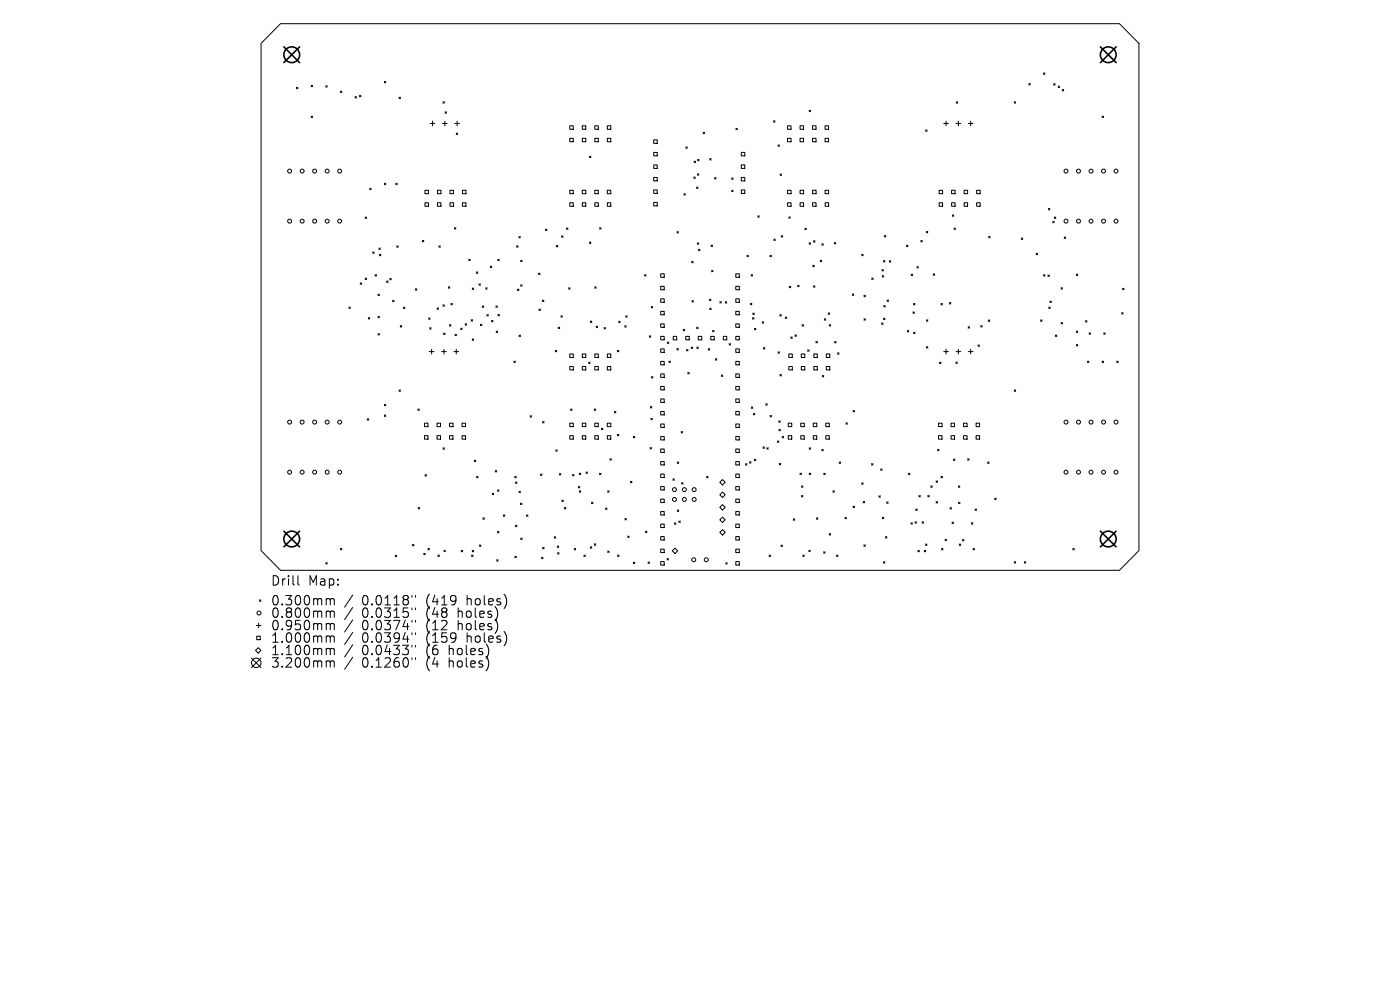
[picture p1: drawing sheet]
<svg xmlns="http://www.w3.org/2000/svg" width="297mm" height="210mm" viewBox="0 0 297 210" stroke-linecap="round" stroke-linejoin="round" font-family="sans-serif">
<defs><g id="words">
<g font-size="2.8">
<text x="57.4" y="124.5">Drill</text>
<text x="65.4" y="124.5">Map:</text>
<text x="57.4" y="128.7">0.300mm</text>
<text x="57.4" y="131.3">0.800mm</text>
<text x="76.8" y="128.7">0.0118&quot;</text>
<text x="76.8" y="131.3">0.0315&quot;</text>
<text x="90.5" y="128.7">(419</text>
<text x="90.5" y="131.3">(48</text>
<text x="97.4" y="131.3">holes)</text>
<text x="99.3" y="128.7">holes)</text>
<text x="57.4" y="134">0.950mm</text>
<text x="57.4" y="136.6">1.000mm</text>
<text x="76.8" y="134">0.0374&quot;</text>
<text x="76.8" y="136.6">0.0394&quot;</text>
<text x="90.5" y="134">(12</text>
<text x="90.5" y="136.6">(159</text>
<text x="97.4" y="134">holes)</text>
<text x="99.3" y="136.6">holes)</text>
<text x="57.4" y="139.3">1.100mm</text>
<text x="57.4" y="141.9">3.200mm</text>
<text x="76.8" y="139.3">0.0433&quot;</text>
<text x="76.8" y="141.9">0.1260&quot;</text>
<text x="90.5" y="139.3">(6</text>
<text x="90.5" y="141.9">(4</text>
<text x="95.5" y="139.3">holes)</text>
<text x="95.5" y="141.9">holes)</text>
</g>
</g></defs>
<g fill="none" stroke="#000" stroke-width=".21">
<path d="M59.5 5h178l4.1 4.2v107.6l-4.1 4.2h-178l-4.1-4.2v-107.6zM62.9 18.5l.3 .3M63.2 18.5l-.3 .3M66 18.1l.3 .3M66.3 18.1l-.3 .3M69.1 18.2l.3 .3M69.4 18.2l-.3 .3M72.2 19.3l.3 .3M72.5 19.3l-.3 .3M81.5 17.3l.3 .3M81.8 17.3l-.3 .3M218.3 17.7l.3 .3"/>
<path d="M218.6 17.7l-.3 .3M221.4 15.5l.3 .3M221.7 15.5l-.3 .3M223.5 17.7l.3 .4M223.8 17.7l-.3 .4M224.5 18.3l.3 .3M224.8 18.3l-.3 .3M225.3 19l.4 .3M225.7 19l-.4 .3M66 24.6l.3 .3M66.3 24.6l-.3 .3M75.3 20.5l.3 .3"/>
<path d="M75.6 20.5l-.3 .3M76.3 20.2l.3 .3M76.6 20.2l-.3 .3M78.4 39.9l.3 .3M78.7 39.9l-.3 .3M81.5 38.9l.4 .3M81.9 38.9l-.4 .3M84 38.9l.3 .3M84.3 38.9l-.3 .3M84.6 20.6l.4 .3M85 20.6l-.4 .3M91.3 26.2h.9"/>
<path d="M91.8 25.7v1M93.9 26.2h1M94 21.6l.3 .3M94.3 21.6l-.3 .3M94.4 25.7v1M94.4 23.7l.3 .3M94.7 23.7l-.3 .3M96.5 26.2h1M96.8 28.2l.3 .3M97 25.7v1M97.1 28.2l-.3 .3M120.9 26.7h.7v.7h-.7z"/>
<path d="M120.9 29.3h.7v.8h-.7zM123.5 26.7h.8v.7h-.8zM123.5 29.3h.8v.8h-.8zM125 33.1l.4 .4M125.4 33.1l-.4 .4M126.2 26.7h.7v.7h-.7zM126.2 29.3h.7v.8h-.7zM128.8 26.7h.8v.7h-.8zM128.8 29.3h.8v.8h-.8zM138.7 29.7h.7v.7h-.7zM138.7 32.3h.7v.8h-.7zM138.7 35h.7v.7h-.7z"/>
<path d="M138.7 37.6h.7v.8h-.7zM145.5 31.2l.3 .3M145.8 31.2l-.3 .3M147.2 37.5l.3 .4M147.2 34.2l.4 .3M147.5 37.5l-.3 .4M147.6 34.2l-.4 .3M147.8 39.7l.3 .3M147.9 36.9l.3 .3M148 33.8l.3 .3M148.1 39.7l-.3 .3M148.2 36.9l-.3 .3"/>
<path d="M148.3 33.8l-.3 .3M149.2 28.1l.3 .3M149.5 28.1l-.3 .3M150.6 33.6l.3 .4M150.9 33.6l-.3 .4M151.6 37.7l.3 .3M151.9 37.7l-.3 .3M155.2 37.7l.3 .4M155.5 37.7l-.3 .4M156.1 27.2l.3 .3M156.4 27.2l-.3 .3M157.3 32.3h.7v.8h-.7z"/>
<path d="M157.3 35h.7v.7h-.7zM157.3 37.6h.7v.8h-.7zM164.1 25.6l.3 .3M164.4 25.6l-.3 .3M165 30.7l.4 .3M165.4 30.7l-.4 .3M165.5 36.9l.3 .3M165.8 36.9l-.3 .3M167.1 26.7h.7v.7h-.7zM167.1 29.3h.7v.8h-.7zM169.7 26.7h.8v.7h-.8zM169.7 29.3h.8v.8h-.8z"/>
<path d="M171.7 23.4l.3 .3M172 23.4l-.3 .3M172.4 26.7h.7v.7h-.7zM172.4 29.3h.7v.8h-.7zM175 26.7h.8v.7h-.8zM175 29.3h.8v.8h-.8zM196.4 27.5l.3 .4M196.7 27.5l-.3 .4M200.2 26.2h1M200.7 25.7v1M202.8 26.2h1M202.8 21.6l.4 .3"/>
<path d="M203.2 21.6l-.4 .3M203.3 25.7v1M205.4 26.2h1M205.9 25.7v1M215.2 21.6l.3 .3M215.5 21.6l-.3 .3M233.8 24.6l.3 .3M234.1 24.6l-.3 .3M76.4 60l.3 .3M76.7 60l-.3 .3M77.5 46l.3 .3M77.5 59l.3 .3"/>
<path d="M77.8 46l-.3 .3M77.8 59l-.3 .3M79.1 53.4l.3 .4M79.4 53.4l-.3 .4M79.6 58.3l.3 .3M79.9 58.3l-.3 .3M80.4 52.6l.3 .3M80.5 53.9l.3 .4M80.7 52.6l-.3 .3M80.8 53.9l-.3 .4M82 59.6l.3 .3M82.3 59.6l-.3 .3"/>
<path d="M82.7 59.1l.3 .3M83 59.1l-.3 .3M84.2 52.1l.3 .4M84.5 52.1l-.3 .4M89.6 51l.3 .3M89.9 51l-.3 .3M90.2 40.4h.7v.7h-.7zM90.2 43h.7v.8h-.7zM92.8 40.4h.7v.7h-.7zM92.8 43h.7v.8h-.7zM93.1 52.1l.3 .4M93.4 52.1l-.3 .4"/>
<path d="M95.5 40.4h.7v.7h-.7zM95.5 43h.7v.8h-.7zM96.4 48.3l.3 .3M96.7 48.3l-.3 .3M98.1 40.4h.8v.7h-.8zM98.1 43h.8v.8h-.8zM99.4 55l.4 .3M99.8 55l-.4 .3M101.1 57.7l.3 .3M101.4 57.7l-.3 .3M104 56.4l.3 .4M104.3 56.4l-.3 .4"/>
<path d="M105.6 55l.3 .3M105.9 55l-.3 .3M109.6 52.1l.3 .4M109.9 52.1l-.3 .4M110.1 50.2l.3 .3M110.4 50.2l-.3 .3M110.5 55.2l.3 .3M110.8 55.2l-.3 .3M114.2 57.9l.4 .4M114.6 57.9l-.4 .4M115.7 48.6l.3 .3M116 48.6l-.3 .3"/>
<path d="M118 52.1l.3 .3M118.3 52.1l-.3 .3M119.1 50l.3 .3M119.4 50l-.3 .3M120.2 48.4l.3 .3M120.5 48.4l-.3 .3M120.9 40.4h.7v.7h-.7zM120.9 43h.7v.8h-.7zM123.5 40.4h.8v.7h-.8zM123.5 43h.8v.8h-.8zM125 51.3l.4 .4M125.4 51.3l-.4 .4"/>
<path d="M126.2 40.4h.7v.7h-.7zM126.2 43h.7v.8h-.7zM127.2 48.3l.3 .3M127.5 48.3l-.3 .3M128.8 40.4h.8v.7h-.8zM128.8 43h.8v.8h-.8zM136.7 58.3l.3 .3M137 58.3l-.3 .3M138.7 40.3h.7v.7h-.7zM138.7 42.9h.7v.8h-.7zM140.2 58.1h.7v.7h-.7zM143.6 49.1l.3 .3"/>
<path d="M143.9 49.1l-.3 .3M145.1 41.1l.3 .3M145.4 41.1l-.3 .3M146.7 55.4l.3 .4M147 55.4l-.3 .4M147.9 51.5l.3 .3M148.2 52.9l.3 .3M148.2 51.5l-.3 .3M148.5 52.9l-.3 .3M150.8 52l.4 .3M151 57.3l.3 .4M151.2 52l-.4 .3"/>
<path d="M151.3 57.3l-.3 .4M155.2 40.3l.3 .4M155.5 40.3l-.3 .4M156.1 58.1h.7v.7h-.7zM157.3 40.3h.7v.7h-.7zM158.5 54.1l.3 .4M158.8 54.1l-.3 .4M159.3 58.3l.4 .3M159.7 58.3l-.4 .3M160.8 45.8l.3 .3M161.1 45.8l-.3 .3M163.3 54.2l.4 .3"/>
<path d="M163.7 54.2l-.4 .3M164.2 50.7l.3 .3M164.5 50.7l-.3 .3M165.7 50l.3 .3M166 50l-.3 .3M167.1 40.4h.7v.7h-.7zM167.1 43h.7v.8h-.7zM167.3 46l.4 .3M167.7 46l-.4 .3M169.7 40.4h.8v.7h-.8zM169.7 43h.8v.8h-.8zM170.8 48.4l.3 .3"/>
<path d="M171.1 48.4l-.3 .3M171.7 51.5l.3 .3M172 51.5l-.3 .3M172.4 40.4h.7v.7h-.7zM172.4 43h.7v.8h-.7zM172.4 56.3l.4 .3M172.6 51.1l.3 .3M172.8 56.3l-.4 .3M172.9 51.1l-.3 .3M174 55.2l.3 .3M174.3 55.2l-.3 .3M174.3 51.7l.4 .3"/>
<path d="M174.7 51.7l-.4 .3M175 40.4h.8v.7h-.8zM175 43h.8v.8h-.8zM177 51.4l.3 .4M177.3 51.4l-.3 .4M182.8 53.9l.3 .3M183.1 53.9l-.3 .3M184.9 59l.3 .3M185.2 59l-.3 .3M187.1 57.2l.3 .3M187.1 58.5l.4 .3M187.4 57.2l-.3 .3"/>
<path d="M187.4 55.3l.3 .3M187.5 58.5l-.4 .3M187.6 50l.3 .3M187.7 55.3l-.3 .3M187.9 50l-.3 .3M188.7 55.3l.3 .3M189 55.3l-.3 .3M192.3 52l.3 .3M192.6 52l-.3 .3M193.3 58.2l.3 .3M193.6 58.2l-.3 .3M194.5 56.5l.3 .4"/>
<path d="M194.8 56.5l-.3 .4M195.3 51l.4 .3M195.7 51l-.4 .3M196.5 49.1l.3 .3M196.8 49.1l-.3 .3M198 58.1l.3 .3M198.3 58.1l-.3 .3M199.2 40.4h.8v.7h-.8zM199.2 43h.8v.8h-.8zM201.9 40.4h.7v.7h-.7zM201.9 43h.7v.8h-.7zM202 45.6l.3 .3"/>
<path d="M202.3 45.6l-.3 .3M202.4 48.4l.3 .3M202.7 48.4l-.3 .3M204.5 40.4h.8v.7h-.8zM204.5 43h.8v.8h-.8zM207.2 40.4h.7v.7h-.7zM207.2 43h.7v.8h-.7zM209.7 50.1l.3 .4M210 50.1l-.3 .4M216.7 50.5l.3 .3M217 50.5l-.3 .3M219.8 53.7l.3 .3"/>
<path d="M220.1 53.7l-.3 .3M221.4 58.3l.3 .3M221.7 58.3l-.3 .3M222.3 58.3l.3 .4M222.4 44.2l.3 .3M222.6 58.3l-.3 .4M222.7 44.2l-.3 .3M223.3 47l.3 .3M223.6 47l-.3 .3M223.7 46l.3 .3M224 46l-.3 .3M225.8 50.3l.3 .3"/>
<path d="M226.1 50.3l-.3 .3M228.3 58.1l.4 .4M228.7 58.1l-.4 .4M74 65.1l.3 .3M74.3 65.1l-.3 .3M78.1 67.4l.4 .3M78.5 67.4l-.4 .3M80.2 62.4l.3 .3M80.2 67.1l.3 .3M80.2 70.8l.3 .3M80.5 62.4l-.3 .3M80.5 67.1l-.3 .3"/>
<path d="M80.5 70.8l-.3 .3M83.3 63.7l.3 .3M83.6 63.7l-.3 .3M84.9 69.1l.3 .3M85.2 69.1l-.3 .3M85.6 65.2l.3 .3M85.9 65.2l-.3 .3M88.1 61.3l.3 .3M88.4 61.3l-.3 .3M90.9 67.4l.4 .3M91.1 74.6h1M91.2 69.5l.3 .3"/>
<path d="M91.3 67.4l-.4 .3M91.5 69.5l-.3 .3M91.6 74.1v1M92.7 65.3l.3 .3M93 65.3l-.3 .3M93.7 74.6h1M94 64.7l.3 .3M94.1 70.7l.3 .3M94.2 74.1v1M94.3 64.7l-.3 .3M94.4 70.7l-.3 .3M95.1 60.8l.3 .3"/>
<path d="M95.3 68.9l.4 .3M95.4 60.8l-.3 .3M95.7 68.9l-.4 .3M95.7 64.4l.3 .3M96 64.4l-.3 .3M96.3 74.6h1M96.5 70.9l.3 .3M96.8 74.1v1M96.8 70.9l-.3 .3M97.7 69.6l.4 .3M98.1 69.6l-.4 .3M98.7 68.7l.3 .3"/>
<path d="M99 68.7l-.3 .3M99.9 67.8l.4 .3M100.2 61.1l.3 .3M100.2 71.9l.3 .3M100.3 67.8l-.4 .3M100.5 61.1l-.3 .3M100.5 71.9l-.3 .3M101.6 60.2l.3 .3M101.9 60.2l-.3 .3M101.9 68.8l.3 .3M102.2 68.8l-.3 .3M102.3 64.9l.3 .3"/>
<path d="M102.6 64.9l-.3 .3M103 61l.3 .4M103.3 66.7l.3 .3M103.3 61l-.3 .4M103.6 66.7l-.3 .3M104.3 68l.3 .3M104.6 68l-.3 .3M105.2 64.9l.3 .3M105.3 70.2l.3 .4M105.5 64.9l-.3 .3M105.6 70.2l-.3 .4M105.6 66.7l.3 .3"/>
<path d="M105.9 66.7l-.3 .3M109 76.6l.3 .3M109.3 76.6l-.3 .3M109.8 61.3l.3 .3M110.1 61.3l-.3 .3M110.1 71.1l.3 .3M110.4 71.1l-.3 .3M110.5 60.4l.3 .3M110.8 60.4l-.3 .3M114.3 65.6l.3 .3M114.6 65.6l-.3 .3M115.1 63.7l.3 .3"/>
<path d="M115.4 63.7l-.3 .3M117.8 74.3l.3 .3M118.1 74.3l-.3 .3M118.4 69.4l.3 .3M118.7 69.4l-.3 .3M119 67l.3 .3M119.3 67l-.3 .3M120.6 61l.3 .4M120.9 75.1h.7v.7h-.7zM120.9 77.7h.7v.8h-.7zM120.9 61l-.3 .4M123.5 75.1h.8v.7h-.8z"/>
<path d="M123.5 77.7h.8v.8h-.8zM124.9 76.8l.3 .3M125.2 76.8l-.3 .3M125.2 68.1l.3 .3M125.5 68.1l-.3 .3M126.2 60.8l.3 .3M126.2 75.1h.7v.7h-.7zM126.2 77.7h.7v.8h-.7zM126.5 60.8l-.3 .3M126.5 69.2l.3 .3M126.8 69.2l-.3 .3M128.1 69.5l.4 .3"/>
<path d="M128.5 69.5l-.4 .3M128.8 75.1h.8v.7h-.8zM128.8 77.7h.8v.8h-.8zM131 74.3l.3 .3M131.3 68.1l.3 .3M131.3 74.3l-.3 .3M131.6 68.1l-.3 .3M132.5 69.1l.4 .3M132.7 67l.4 .3M132.9 69.1l-.4 .3M133.1 67l-.4 .3M137.7 71.2l.4 .4"/>
<path d="M138.1 71.2l-.4 .4M138.1 65l.4 .3M138.2 79.9l.3 .3M138.5 65l-.4 .3M138.5 79.9l-.3 .3M140.2 60.7h.7v.8h-.7zM140.2 63.4h.7v.7h-.7zM140.2 66h.7v.8h-.7zM140.2 68.7h.7v.7h-.7zM140.2 71.4h.7v.7h-.7zM140.2 74h.7v.7h-.7zM140.2 76.7h.7v.7h-.7z"/>
<path d="M140.2 79.3h.7v.8h-.7zM141.6 72.5l.3 .4M141.9 72.5l-.3 .4M141.9 76.6l.3 .3M142.2 76.6l-.3 .3M142.8 71.4h.8v.7h-.8zM143.6 73.9l.3 .3M143.9 73.9l-.3 .3M144.9 69.9l.4 .3M145.3 69.9l-.4 .3M145.5 71.4h.7v.7h-.7zM145.6 74.1l.4 .4"/>
<path d="M145.9 79l.3 .3M146 74.1l-.4 .4M146.2 79l-.3 .3M146.6 73.6l.4 .3M146.8 63.8l.3 .3M147 73.6l-.4 .3M147.1 63.8l-.3 .3M147.8 69.4l.3 .3M147.8 73.6l.3 .3M148.1 69.4l-.3 .3M148.1 71.4h.8v.7h-.8zM148.1 73.6l-.3 .3"/>
<path d="M150.3 74l.3 .3M150.5 63.5l.3 .3M150.6 65.4l.3 .3M150.6 74l-.3 .3M150.8 71.4h.7v.7h-.7zM150.8 63.5l-.3 .3M150.9 65.4l-.3 .3M151.2 70.1l.3 .3M151.5 70.1l-.3 .3M151.8 76.1l.3 .3M152.1 76.1l-.3 .3M152.7 64l.3 .3"/>
<path d="M153 79.5l.3 .4M153 64l-.3 .3M153.3 79.5l-.3 .4M153.4 71.4h.8v.7h-.8zM153.9 64l.3 .3M154.2 64l-.3 .3M154.7 72.9l.3 .3M155 72.9l-.3 .3M156.1 60.7h.7v.8h-.7zM156.1 63.4h.7v.7h-.7zM156.1 66h.7v.8h-.7zM156.1 68.7h.7v.7h-.7z"/>
<path d="M156.1 71.4h.7v.7h-.7zM156.1 74h.7v.7h-.7zM156.1 76.7h.7v.7h-.7zM156.1 79.3h.7v.8h-.7zM159.2 64.3l.3 .4M159.5 64.3l-.3 .4M159.6 67.4l.3 .3M159.7 66.4l.3 .3M159.9 67.4l-.3 .3M160 66.4l-.3 .3M160 69.7l.4 .3M160.4 69.7l-.4 .3"/>
<path d="M161.7 68.3l.3 .3M161.9 73.7l.4 .4M162 68.3l-.3 .3M162.3 73.7l-.4 .4M165 74.6l.4 .3M165.4 74.6l-.4 .3M165.4 66.7l.4 .3M165.5 79.4l.3 .3M165.8 66.7l-.4 .3M165.8 79.4l-.3 .3M166.6 67.2l.3 .4M166.9 67.2l-.3 .4"/>
<path d="M167.3 75.1h.8v.7h-.8zM167.3 77.7h.8v.8h-.8zM167.4 60.7l.4 .3M167.8 71.5l.3 .3M167.8 60.7l-.4 .3M168.1 71.5l-.3 .3M168.6 71l.4 .4M169 71l-.4 .4M169.2 60.5l.3 .3M169.5 60.5l-.3 .3M170 75.1h.7v.7h-.7zM170 77.7h.7v.8h-.7z"/>
<path d="M170.2 68.9l.3 .3M170.5 68.9l-.3 .3M171.3 74.2l.4 .3M171.7 74.2l-.4 .3M172.6 60.6l.3 .3M172.6 75.1h.8v.7h-.8zM172.6 77.7h.8v.8h-.8zM172.9 60.6l-.3 .3M173.1 72.4l.3 .3M173.4 72.4l-.3 .3M174.4 79.6l.4 .4M174.8 79.6l-.4 .4"/>
<path d="M174.9 67.6l.3 .3M175.2 67.6l-.3 .3M175.3 75.1h.7v.7h-.7zM175.3 77.7h.7v.8h-.7zM175.7 66.4l.3 .3M175.9 68.9l.3 .3M176 66.4l-.3 .3M176.2 68.9l-.3 .3M177.1 72.4l.3 .3M177.4 72.4l-.3 .3M177.7 74.8l.3 .4M178 74.8l-.3 .4"/>
<path d="M180.8 62.4l.3 .3M181.1 62.4l-.3 .3M183.3 62.6l.3 .4M183.3 67.6l.3 .3M183.6 67.6l-.3 .3M183.6 62.6l-.3 .4M187 68.5l.3 .3M187.3 68.5l-.3 .3M187.4 67.5l.3 .3M187.5 64.8l.3 .3M187.7 67.5l-.3 .3M187.8 64.8l-.3 .3"/>
<path d="M188.2 63.6l.3 .3M188.5 63.6l-.3 .3M192.5 70.1l.3 .3M192.8 70.1l-.3 .3M193.7 66.2l.3 .3M193.8 64.4l.3 .3M193.8 70.5l.3 .3M194 66.2l-.3 .3M194.1 64.4l-.3 .3M194.1 70.5l-.3 .3M196.5 73.5l.3 .3M196.5 67.8l.3 .4"/>
<path d="M196.8 73.5l-.3 .3M196.8 67.8l-.3 .4M199.3 76.8l.3 .3M199.6 64.4l.3 .3M199.6 76.8l-.3 .3M199.9 64.4l-.3 .3M200.2 74.6h1M200.7 74.1v1M201.4 64.2l.3 .3M201.7 64.2l-.3 .3M202.8 76.8l.3 .3M202.8 74.6h1"/>
<path d="M203.1 76.8l-.3 .3M203.3 74.1v1M205.4 69.3l.3 .3M205.4 74.6h1M205.7 69.3l-.3 .3M205.9 74.1v1M207.5 73.2l.3 .3M207.8 73.2l-.3 .3M208.1 69.1l.3 .3M208.4 69.1l-.3 .3M209.7 67.9l.3 .3M210 67.9l-.3 .3"/>
<path d="M220.8 67.8l.3 .4M221.1 67.8l-.3 .4M222.5 65.1l.3 .3M222.7 63.9l.3 .3M222.8 65.1l-.3 .3M223 63.9l-.3 .3M223.9 71.1l.3 .3M224.2 71.1l-.3 .3M225.1 61l.3 .3M225.1 68.4l.3 .3M225.4 61l-.3 .3M225.4 68.4l-.3 .3"/>
<path d="M228.3 70.2l.4 .3M228.3 73.1l.4 .3M228.7 70.2l-.4 .3M228.7 73.1l-.4 .3M230.3 68l.3 .3M230.6 68l-.3 .3M230.7 76.6l.3 .3M231 76.6l-.3 .3M231 70.6l.4 .3M231.4 70.6l-.4 .3M233.8 76.6l.3 .3M234.1 76.6l-.3 .3"/>
<path d="M234.2 70.6l.3 .3M234.5 70.6l-.3 .3M236.9 76.6l.3 .3M237.2 76.6l-.3 .3M237.9 66.3l.4 .3M238.1 61.1l.3 .4M238.3 66.3l-.4 .3M238.4 61.1l-.3 .4M77.9 88.8l.3 .3M78.2 88.8l-.3 .3M81.5 85.8l.3 .3M81.5 88l.3 .3"/>
<path d="M81.8 85.8l-.3 .3M81.8 88l-.3 .3M84.6 82.7l.4 .3M85 82.7l-.4 .3M88.6 86.8l.4 .3M89 86.8l-.4 .3M90.1 89.8h.7v.7h-.7zM90.1 92.4h.7v.8h-.7zM92.7 89.8h.7v.7h-.7zM92.7 92.4h.7v.8h-.7zM94 95l.3 .3M94.3 95l-.3 .3"/>
<path d="M95.4 89.8h.7v.7h-.7zM95.4 92.4h.7v.8h-.7zM98 89.8h.8v.7h-.8zM98 92.4h.8v.8h-.8zM100.6 97.6l.3 .3M100.9 97.6l-.3 .3M105.1 99.8l.3 .3M105.4 99.8l-.3 .3M112.4 88.2l.4 .3M112.8 88.2l-.4 .3M115.1 89.4l.3 .3M115.4 89.4l-.3 .3"/>
<path d="M117.9 95.4l.3 .3M118.2 95.4l-.3 .3M120.9 89.8h.7v.7h-.7zM120.9 92.4h.7v.8h-.7zM121 86.8l.4 .3M121.4 86.8l-.4 .3M123.5 89.8h.8v.7h-.8zM123.5 92.4h.8v.8h-.8zM126.1 86.8l.3 .3M126.2 89.8h.7v.7h-.7zM126.2 92.4h.7v.8h-.7zM126.4 86.8l-.3 .3"/>
<path d="M127.6 90.8l.3 .4M127.9 90.8l-.3 .4M128.8 89.8h.8v.7h-.8zM128.8 92.4h.8v.8h-.8zM129.4 97.3l.3 .3M129.7 97.3l-.3 .3M130.3 87.3l.4 .3M130.7 87.3l-.4 .3M131 92.1l.3 .4M131.3 92.1l-.3 .4M134.4 92.6l.3 .3M134.7 92.6l-.3 .3"/>
<path d="M137.9 94.9l.3 .4M138 86.2l.3 .3M138.1 88.7l.3 .4M138.2 94.9l-.3 .4M138.3 86.2l-.3 .3M138.4 88.7l-.3 .4M140.2 82h.7v.7h-.7zM140.2 84.6h.7v.8h-.7zM140.2 87.3h.7v.7h-.7zM140.2 89.9h.7v.8h-.7zM140.2 92.6h.7v.7h-.7zM140.2 95.2h.7v.8h-.7z"/>
<path d="M140.2 97.9h.7v.7h-.7zM143.7 98l.3 .3M144 98l-.3 .3M144.5 91.5l.3 .4M144.8 91.5l-.3 .4M156.1 82h.7v.7h-.7zM156.1 84.6h.7v.8h-.7zM156.1 87.3h.7v.7h-.7zM156.1 89.9h.7v.8h-.7zM156.1 92.6h.7v.7h-.7zM156.1 95.2h.7v.8h-.7zM156.1 97.9h.7v.7h-.7z"/>
<path d="M158.2 98.4l.3 .3M158.5 98.4l-.3 .3M159 97.9l.3 .4M159.3 97.9l-.3 .4M159.4 86.3l.3 .3M159.7 86.3l-.3 .3M159.8 87.7l.3 .3M160 97.4l.3 .3M160.1 87.7l-.3 .3M160.3 97.4l-.3 .3M161.9 94.8l.3 .3M162.2 94.8l-.3 .3"/>
<path d="M162.5 85.6l.3 .4M162.7 95l.3 .3M162.8 85.6l-.3 .4M163 95l-.3 .3M163.4 88.1l.3 .3M163.7 88.1l-.3 .3M164.9 93.5l.3 .3M165.2 89.3l.3 .3M165.2 93.5l-.3 .3M165.2 91.1l.4 .3M165.3 98.3l.3 .3M165.5 89.3l-.3 .3"/>
<path d="M165.6 91.1l-.4 .3M165.6 98.3l-.3 .3M165.9 92.6l.3 .3M166.2 92.6l-.3 .3M167.2 89.8h.8v.7h-.8zM167.2 92.4h.8v.8h-.8zM169.9 89.8h.7v.7h-.7zM169.9 92.4h.7v.8h-.7zM171.7 95l.3 .3M172 95l-.3 .3M172.5 89.8h.8v.7h-.8zM172.5 92.4h.8v.8h-.8z"/>
<path d="M174.3 95.3l.4 .3M174.7 95.3l-.4 .3M175.2 89.8h.7v.7h-.7zM175.2 92.4h.7v.8h-.7zM178 98l.3 .3M178.3 98l-.3 .3M179.5 89.7l.3 .3M179.8 89.7l-.3 .3M181 87.1l.3 .3M181.3 87.1l-.3 .3M184.9 98.4l.3 .3M185.2 98.4l-.3 .3"/>
<path d="M186.8 99.5l.3 .3M187.1 99.5l-.3 .3M198.9 95.3l.3 .3M199.1 89.8h.7v.7h-.7zM199.1 92.4h.7v.8h-.7zM199.2 95.3l-.3 .3M201.8 89.8h.7v.7h-.7zM201.8 92.4h.7v.8h-.7zM202.3 97.4l.3 .3M202.6 97.4l-.3 .3M204.4 89.8h.8v.7h-.8zM204.4 92.4h.8v.8h-.8z"/>
<path d="M205.3 97.3l.3 .3M205.6 97.3l-.3 .3M207.1 89.8h.7v.7h-.7zM207.1 92.4h.7v.8h-.7zM209.5 98l.3 .3M209.8 98l-.3 .3M215.2 82.7l.3 .3M215.5 82.7l-.3 .3M69.1 119.3l.3 .4M69.4 119.3l-.3 .4M72.2 116.3l.3 .4M72.5 116.3l-.3 .4"/>
<path d="M83.8 117.8l.4 .3M84.2 117.8l-.4 .3M87.5 115.5l.3 .3M87.8 115.5l-.3 .3M88.7 107.6l.3 .4M89 107.6l-.3 .4M89.9 117.4l.3 .3M90.2 100.7l.3 .3M90.2 117.4l-.3 .3M90.5 100.7l-.3 .3M90.8 116.3l.3 .4M91.1 116.3l-.3 .4"/>
<path d="M92.9 117.7l.3 .4M93.2 117.7l-.3 .4M94.2 116.7l.3 .3M94.5 116.7l-.3 .3M97.8 116.7l.4 .4M98.2 116.7l-.4 .4M100 117.7l.4 .4M100.2 116.7l.3 .4M100.4 117.7l-.4 .4M100.5 116.7l-.3 .4M101.1 101.1l.3 .3M101.4 101.1l-.3 .3"/>
<path d="M101.7 115.6l.3 .3M102 115.6l-.3 .3M102.4 109.8l.4 .4M102.8 109.8l-.4 .4M104.4 104.6l.3 .3M104.7 104.6l-.3 .3M105.4 118.7l.3 .3M105.5 103.9l.4 .3M105.5 112.7l.4 .3M105.7 118.7l-.3 .3M105.9 103.9l-.4 .3M105.9 112.7l-.4 .3"/>
<path d="M106.8 109.2l.3 .3M107.1 109.2l-.3 .3M109.2 101.1l.3 .3M109.2 118l.3 .3M109.4 111.4l.3 .3M109.4 102.2l.3 .4M109.5 101.1l-.3 .3M109.5 118l-.3 .3M109.7 111.4l-.3 .3M109.7 102.2l-.3 .4M110.1 104.2l.3 .3M110.4 104.2l-.3 .3"/>
<path d="M110.4 106.7l.3 .3M110.5 114.1l.3 .3M110.7 106.7l-.3 .3M110.8 114.1l-.3 .3M111.7 109.2l.3 .3M112 109.2l-.3 .3M114.7 100.5l.3 .4M114.9 118.2l.3 .3M115 100.5l-.3 .4M115.1 116.1l.3 .3M115.2 118.2l-.3 .3M115.4 116.1l-.3 .3"/>
<path d="M117.6 113.9l.3 .3M117.9 113.9l-.3 .3M118.2 115.8l.3 .3M118.3 117.2l.3 .3M118.5 115.8l-.3 .3M118.6 117.2l-.3 .3M118.7 100.5l.3 .3M119 100.5l-.3 .3M119.2 106.1l.3 .3M119.5 106.1l-.3 .3M119.7 107.6l.3 .4M120 107.6l-.3 .4"/>
<path d="M121.5 100.7l.3 .3M121.8 100.7l-.3 .3M121.8 116.3l.3 .4M122.1 116.3l-.3 .4M122.7 103.2l.3 .3M122.9 100.4l.3 .3M122.9 104.1l.3 .3M123 103.2l-.3 .3M123.2 100.4l-.3 .3M123.2 104.1l-.3 .3M123.9 117.7l.3 .4M124.2 117.7l-.3 .4"/>
<path d="M124.3 100.1l.3 .3M124.6 100.1l-.3 .3M125.2 116l.3 .3M125.5 106.5l.3 .3M125.5 116l-.3 .3M125.8 106.5l-.3 .3M126.1 115.4l.3 .3M126.4 115.4l-.3 .3M127.2 100.4l.3 .3M127.5 100.4l-.3 .3M128.5 107.8l.3 .3M128.8 107.8l-.3 .3"/>
<path d="M128.9 104.1l.3 .3M128.9 116.9l.3 .3M129.2 104.1l-.3 .3M129.2 116.9l-.3 .3M131 117.7l.3 .4M131.3 117.7l-.3 .4M132.6 110l.3 .3M132.9 110l-.3 .3M133.2 113.7l.3 .3M133.5 113.7l-.3 .3M133.7 102.1l.4 .3M134.1 102.1l-.4 .3"/>
<path d="M134.4 119.2l.3 .4M134.7 119.2l-.3 .4M136.9 112.7l.3 .3M137.2 112.7l-.3 .3M137.5 119.2l.3 .3M137.8 119.2l-.3 .3M140.2 100.6h.7v.7h-.7zM140.2 103.2h.7v.7h-.7zM140.2 105.9h.7v.7h-.7zM140.2 108.5h.7v.8h-.7zM140.2 111.2h.7v.7h-.7zM140.2 113.8h.7v.8h-.7z"/>
<path d="M140.2 116.5h.7v.7h-.7zM140.2 119.1h.7v.8h-.7zM141.5 118.5l.3 .3M141.8 118.5l-.3 .3M142.6 116.9l.6-.6 .6 .6-.6 .5zM142.8 101.6l.3 .3M143.1 101.6l-.3 .3M143.1 110.9l.3 .3M143.4 110.9l-.3 .3M143.7 108.2l.3 .3M144 108.2l-.3 .3M144 110.5l.3 .3"/>
<path d="M144.3 110.5l-.3 .3M144.6 102.4l.3 .3M144.9 102.4l-.3 .3M149.9 101.1l.3 .3M150.2 101.1l-.3 .3M152.7 102.3l.6-.6 .6 .6-.6 .6zM152.7 105l.6-.6 .6 .6-.6 .5zM152.7 107.6l.6-.6 .6 .6-.6 .6zM152.7 110.3l.6-.6 .6 .6-.6 .5zM152.7 112.9l.6-.6 .6 .6-.6 .6zM154 119.4l.3 .3M154.3 119.4l-.3 .3"/>
<path d="M156.1 100.6h.7v.7h-.7zM156.1 103.2h.7v.7h-.7zM156.1 105.9h.7v.7h-.7zM156.1 108.5h.7v.8h-.7zM156.1 111.2h.7v.7h-.7zM156.1 113.8h.7v.8h-.7zM156.1 116.5h.7v.7h-.7zM156.1 119.1h.7v.8h-.7zM163.2 117.7l.3 .4M163.5 117.7l-.3 .4M165.7 115.6l.3 .3M166 115.6l-.3 .3"/>
<path d="M168.3 110.1l.3 .3M168.6 110.1l-.3 .3M169.7 100.4l.3 .3M170 100.4l-.3 .3M170 105.1l.3 .3M170 103.1l.3 .3M170.3 117.7l.3 .4M170.3 105.1l-.3 .3M170.3 103.1l-.3 .3M170.6 117.7l-.3 .4M171.6 116.7l.3 .3M171.7 100.4l.3 .3"/>
<path d="M171.9 116.7l-.3 .3M172 100.4l-.3 .3M173.2 109.8l.3 .4M173.5 109.8l-.3 .4M174.7 117.1l.3 .3M174.8 100.4l.3 .3M175 117.1l-.3 .3M175.1 100.4l-.3 .3M175.9 113.2l.3 .3M176.2 113.2l-.3 .3M176.7 104.1l.3 .3M177 104.1l-.3 .3"/>
<path d="M177.5 117.7l.3 .4M177.8 117.7l-.3 .4M179.3 109.7l.3 .4M179.6 109.7l-.3 .4M181 107.4l.3 .3M181.3 107.4l-.3 .3M182.8 102.4l.3 .3M183.1 106.4l.3 .3M183.1 102.4l-.3 .3M183.3 115.6l.3 .3M183.4 106.4l-.3 .3M183.6 115.6l-.3 .3"/>
<path d="M186.4 105.2l.4 .3M186.8 105.2l-.4 .3M187.2 109.7l.3 .3M187.4 119.2l.3 .3M187.5 109.7l-.3 .3M187.7 119.2l-.3 .3M187.8 113.8l.4 .4M188.1 106.5l.3 .3M188.2 113.8l-.4 .4M188.4 106.5l-.3 .3M192.7 100.4l.3 .3M193 100.4l-.3 .3"/>
<path d="M193.2 110.9l.4 .3M193.6 110.9l-.4 .3M194.1 110.7l.3 .3M194.3 108l.3 .3M194.4 110.7l-.3 .3M194.6 108l-.3 .3M194.7 116.7l.3 .4M194.9 105.1l.3 .3M195 116.7l-.3 .4M195.2 105.1l-.3 .3M195.6 110.7l.3 .3M195.9 110.7l-.3 .3"/>
<path d="M196.1 116.7l.3 .4M196.3 115.4l.4 .3M196.4 116.7l-.3 .4M196.7 115.4l-.4 .3M196.8 105.1l.3 .3M197.1 105.1l-.3 .3M197.5 103.1l.3 .3M197.8 103.1l-.3 .3M198.6 102l.3 .3M198.6 106.4l.3 .3M198.9 102l-.3 .3M198.9 106.4l-.3 .3"/>
<path d="M199.6 101.1l.3 .3M199.7 116.3l.3 .4M199.9 101.1l-.3 .3M200 116.3l-.3 .4M200.5 114.4l.3 .3M200.8 114.4l-.3 .3M201.5 107.7l.3 .3M201.8 107.7l-.3 .3M202 110.7l.3 .4M202.3 110.7l-.3 .4M203.3 103.1l.3 .3M203.3 106.5l.4 .3"/>
<path d="M203.5 115.4l.3 .3M203.6 103.1l-.3 .3M203.7 106.5l-.4 .3M203.8 115.4l-.3 .3M204.2 114.4l.3 .4M204.5 114.4l-.3 .4M206.1 110.9l.3 .3M206.4 110.9l-.3 .3M206.4 116.3l.3 .4M206.7 116.3l-.3 .4M206.8 108l.4 .3M207.2 108l-.4 .3"/>
<path d="M211 105.7l.3 .3M211.3 105.7l-.3 .3M215.2 119.1l.3 .4M215.5 119.1l-.3 .4M217.3 119.1l.3 .4M217.6 119.1l-.3 .4M227.6 116.3l.3 .4M227.9 116.3l-.3 .4M53.4 139.6l2 2M54.4 132.7h1M54.5 135h.7v.7h-.7zM54.8 137.4l.6 .6-.6 .5-.6-.5z"/>
<path d="M54.9 132.2v1M55 127.2l.4 .4M55.4 127.2l-.4 .4M55.4 139.6l-2 2M63.2 122.1v1.7l.3 .3M69.5 127h.3l.3 .3M69.5 129.6h.3l.3 .3M69.5 132.3l.5 .1 .1 .2M69.5 134.9h.3l.3 .3M69.5 137.5l.5 .1 .1 .2M70.1 127.3l.2-.3 .5 .1 .1 1.2M70.1 127.3v1"/>
<path d="M70.1 129.9v1.1M70.1 132.6v1M70.1 135.2v1M70.1 137.8v1.1M70.1 129.9l.2-.3 .5 .1 .1 1.3M70.1 132.6l.2-.3 .5 .1 .1 1.2M70.1 135.2l.2-.3 .5 .1 .1 1.2M70.1 137.8l.2-.3 .5 .1 .1 1.3M74.8 126.2l-1.7 2.6M74.8 128.9l-1.7 2.5M74.8 131.5l-1.7 2.6M74.8 134.1l-1.7 2.6"/>
<path d="M74.8 136.8l-1.7 2.6M74.8 139.4l-1.7 2.6M87.4 126.3v.4M87.4 129v.3M87.4 131.6v.4M87.4 134.2v.4M87.4 136.9v.4M87.4 139.5v.4M88.2 126.3v.4M88.2 129v.3M88.2 131.6v.4M88.2 134.2v.4"/>
<path d="M88.2 136.9v.4M88.2 139.5v.4M69.5 140.2h.3l.3 .3M70.1 140.5v1M70.1 140.5l.2-.3 .5 .1 .1 1.2"/>
<circle cx="61.4" cy="36.3" r=".42"/>
<circle cx="64.1" cy="36.3" r=".42"/>
<circle cx="66.7" cy="36.3" r=".42"/>
<circle cx="69.4" cy="36.3" r=".42"/>
<circle cx="72.1" cy="36.3" r=".42"/>
<circle cx="226.1" cy="36.3" r=".42"/>
<circle cx="228.8" cy="36.3" r=".42"/>
<circle cx="231.5" cy="36.3" r=".42"/>
<circle cx="234.1" cy="36.3" r=".42"/>
<circle cx="236.8" cy="36.3" r=".42"/>
<circle cx="61.4" cy="46.9" r=".42"/>
<circle cx="64.1" cy="46.9" r=".42"/>
<circle cx="66.7" cy="46.9" r=".42"/>
<circle cx="69.4" cy="46.9" r=".42"/>
<circle cx="72.1" cy="46.9" r=".42"/>
<circle cx="226.1" cy="46.9" r=".42"/>
<circle cx="228.8" cy="46.9" r=".42"/>
<circle cx="231.5" cy="46.9" r=".42"/>
<circle cx="234.1" cy="46.9" r=".42"/>
<circle cx="236.8" cy="46.9" r=".42"/>
<circle cx="61.4" cy="89.5" r=".42"/>
<circle cx="64.1" cy="89.5" r=".42"/>
<circle cx="66.7" cy="89.5" r=".42"/>
<circle cx="69.4" cy="89.5" r=".42"/>
<circle cx="72.1" cy="89.5" r=".42"/>
<circle cx="226.1" cy="89.5" r=".42"/>
<circle cx="228.8" cy="89.5" r=".42"/>
<circle cx="231.5" cy="89.5" r=".42"/>
<circle cx="234.1" cy="89.5" r=".42"/>
<circle cx="236.8" cy="89.5" r=".42"/>
<circle cx="61.4" cy="100.2" r=".42"/>
<circle cx="64.1" cy="100.2" r=".42"/>
<circle cx="66.7" cy="100.2" r=".42"/>
<circle cx="69.4" cy="100.2" r=".42"/>
<circle cx="72.1" cy="100.2" r=".42"/>
<circle cx="143.1" cy="103.9" r=".42"/>
<circle cx="143.1" cy="105.9" r=".42"/>
<circle cx="145.2" cy="103.9" r=".42"/>
<circle cx="145.2" cy="105.9" r=".42"/>
<circle cx="147.2" cy="118.7" r=".42"/>
<circle cx="147.3" cy="103.9" r=".42"/>
<circle cx="147.3" cy="105.9" r=".42"/>
<circle cx="149.8" cy="118.7" r=".42"/>
<circle cx="226.1" cy="100.2" r=".42"/>
<circle cx="228.8" cy="100.2" r=".42"/>
<circle cx="231.5" cy="100.2" r=".42"/>
<circle cx="234.1" cy="100.2" r=".42"/>
<circle cx="236.8" cy="100.2" r=".42"/>
<circle cx="54.9" cy="130" r=".42"/>
<circle cx="54.4" cy="140.6" r="1"/>
</g>
<g fill="none" stroke="#000" stroke-width=".33">
<path d="M60.2 9.9l3.4 3.4M63.6 9.9l-3.4 3.4M233.4 9.9l3.4 3.4M236.8 9.9l-3.4 3.4M60.2 112.7l3.4 3.3M63.6 112.7l-3.4 3.3M233.4 112.7l3.4 3.3M236.8 112.7l-3.4 3.3"/>
<circle cx="61.9" cy="11.6" r="1.67"/>
<circle cx="235.1" cy="11.6" r="1.67"/>
<circle cx="61.9" cy="114.3" r="1.67"/>
<circle cx="235.1" cy="114.3" r="1.67"/>
</g>
<use href="#words"/>
</svg>
